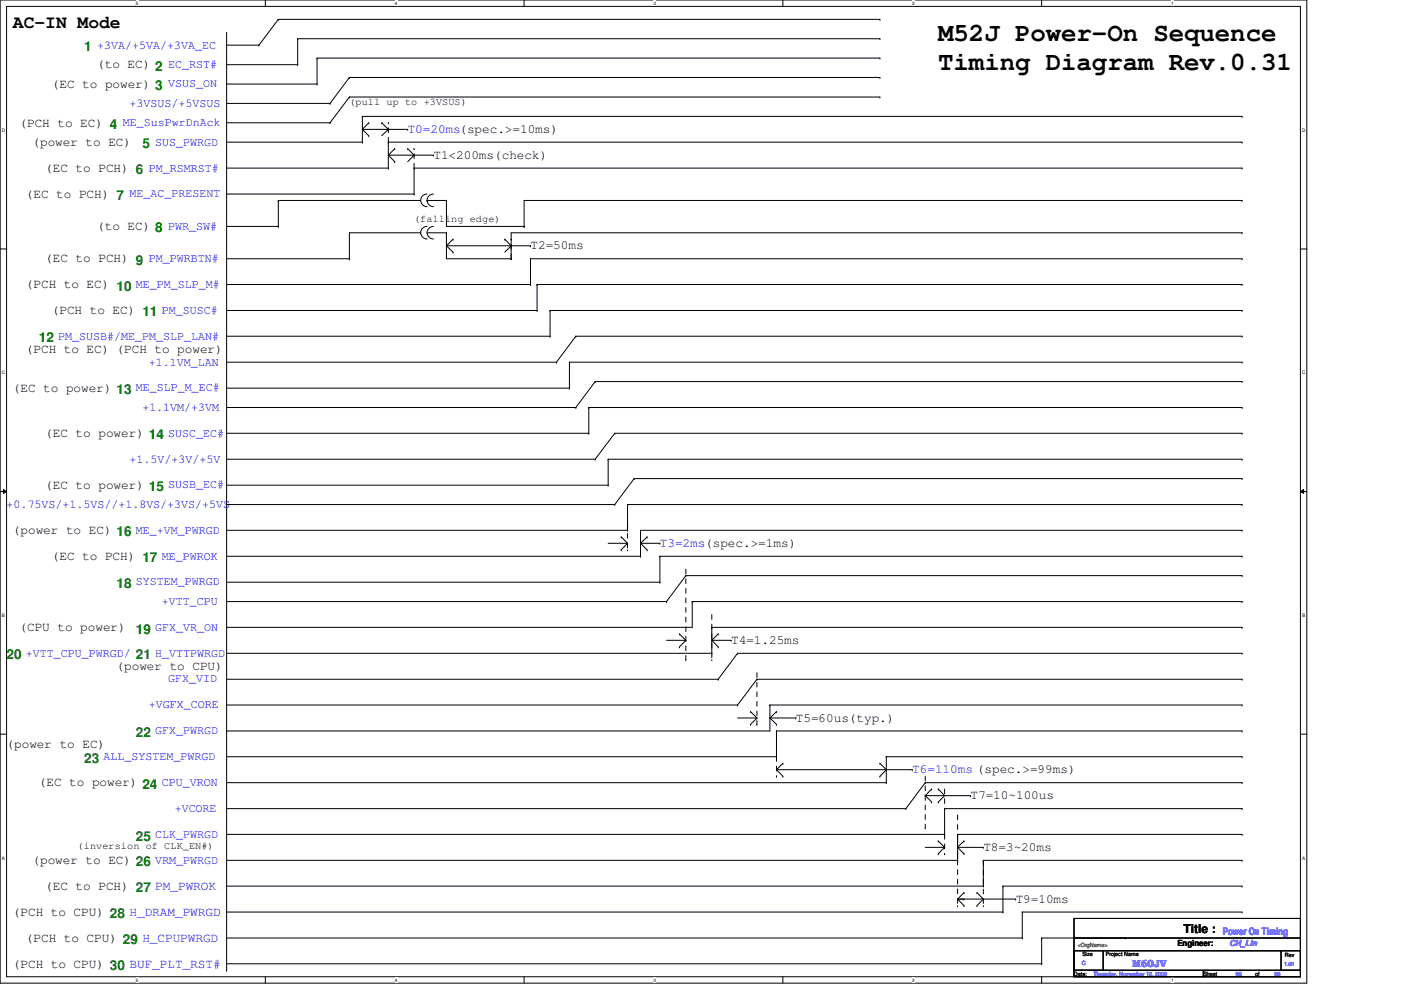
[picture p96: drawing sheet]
<svg xmlns="http://www.w3.org/2000/svg" width="297mm" height="210mm" viewBox="0 0 297 210" stroke-linecap="round" stroke-linejoin="round" font-family="sans-serif">
<defs><g id="words">
<g font-size="5.5">
<text x="198.9" y="8.7">M52J Power-On Sequence</text>
<text x="198.9" y="14.9">Timing Diagram Rev.0.31</text>
</g>
<text font-size="3.8" x="2.7" y="5.9">AC-IN Mode</text>
<g font-size="2.9" fill="#008000">
<text x="17.9" y="10.9">1 +3VA/+5VA/+3VA_EC</text>
<text x="30.2" y="31.5">5 SUS_PWRGD</text>
<text x="8.3" y="72.6">12 PM_SUSB#/ME_PM_SLP_LAN#</text>
<text x="24.7" y="124.7">18 SYSTEM_PWRGD</text>
<text x="28.8" y="134.3">19 GFX_VR_ON</text>
<text x="1.4" y="139.8">20 +VTT_CPU_PWRGD/ 21 H_VTTPWRGD</text>
<text x="17.9" y="161.8">23 ALL_SYSTEM_PWRGD</text>
<text x="28.8" y="156.3">22 GFX_PWRGD</text>
<text x="28.8" y="178.2">25 CLK_PWRGD</text>
</g>
<g font-size="2.7">
<text x="20.6" y="14.5">(to EC) 2 EC_RST#</text>
<text x="11" y="18.6">(EC to power) 3 VSUS_ON</text>
<text x="4.1" y="26.8">(PCH to EC) 4 ME_SusPwrDnAck</text>
<text x="6.9" y="30.9">(power to EC)</text>
<text x="91.9" y="33.7">T1&lt;200ms(check)</text>
<text x="5.5" y="41.9">(EC to PCH) 7 ME_AC_PRESENT</text>
<text x="9.6" y="36.4">(EC to PCH) 6 PM_RSMRST#</text>
<text x="20.6" y="48.8">(to EC) 8 PWR_SW#</text>
<text x="112.5" y="52.9">T2=50ms</text>
<text x="9.6" y="55.6">(EC to PCH) 9 PM_PWRBTN#</text>
<text x="5.5" y="61.1">(PCH to EC) 10 ME_PM_SLP_M#</text>
<text x="11" y="66.6">(PCH to EC) 11 PM_SUSC#</text>
<text x="5.5" y="74.8">(PCH to EC) (PCH to power)</text>
<text x="2.7" y="83.1">(EC to power) 13 ME_SLP_M_EC#</text>
<text x="9.6" y="92.7">(EC to power) 14 SUSC_EC#</text>
<text x="9.6" y="103.6">(EC to power) 15 SUSB_EC#</text>
<text x="2.7" y="113.2">(power to EC) 16 ME_+VM_PWRGD</text>
<text x="11" y="118.7">(EC to PCH) 17 ME_PWROK</text>
<text x="4.1" y="133.8">(CPU to power)</text>
<text x="155" y="136.6">T4=1.25ms</text>
<text x="24.7" y="142">(power to CPU)</text>
<text x="168.7" y="153">T5=60us(typ.)</text>
<text x="1.4" y="158.5">(power to EC)</text>
<text x="8.3" y="166.8">(EC to power) 24 CPU_VRON</text>
<text x="205.8" y="169.5">T7=10~100us</text>
<text x="6.9" y="183.2">(power to EC) 26 VRM_PWRGD</text>
<text x="208.5" y="180.5">T8=3~20ms</text>
<text x="9.6" y="188.7">(EC to PCH) 27 PM_PWROK</text>
<text x="215.3" y="191.4">T9=10ms</text>
<text x="2.7" y="194.2">(PCH to CPU) 28 H_DRAM_PWRGD</text>
<text x="5.5" y="199.6">(PCH to CPU) 29 H_CPUPWRGD</text>
<text x="2.7" y="205.1">(PCH to CPU) 30 BUF_PLT_RST#</text>
</g>
<g font-size="2.7" fill="#00f">
<text x="86.4" y="28.2">T0=20ms(spec.&gt;=10ms)</text>
<text x="139.9" y="116">T3=2ms(spec.&gt;=1ms)</text>
<text x="193.4" y="164">T6=110ms (spec.&gt;=99ms)</text>
</g>
<g font-size="2.6" fill="#00f">
<text x="27.5" y="22.6">+3VSUS/+5VSUS</text>
<text x="31.6" y="77.5">+1.1VM_LAN</text>
<text x="30.2" y="87.1">+1.1VM/+3VM</text>
<text x="27.5" y="98.1">+1.5V/+3V/+5V</text>
<text x="1.4" y="107.7">+0.75VS/+1.5VS//+1.8VS/+3VS/+5VS</text>
<text x="34.3" y="128.2">+VTT_CPU</text>
<text x="35.7" y="144.7">GFX_VID</text>
<text x="31.6" y="150.2">+VGFX_CORE</text>
<text x="37" y="172.1">+VCORE</text>
</g>
<text font-size="2.6" x="250.9" y="197.9">Title :</text>
<g font-size="2.2">
<text x="74.1" y="22.4">(pull up to +3VSUS)</text>
<text x="87.8" y="47">(falling edge)</text>
<text x="16.5" y="180.1">(inversion of CLK_EN#)</text>
</g>
<g font-size="2.2" fill="#00f">
<text x="259.2" y="198.2">Power On Timing</text>
<text x="240.1" y="205">M60JV</text>
</g>
<text font-size="1.8" x="249.6" y="200.5">Engineer:</text>
<text font-size="1.8" fill="#00f" x="260.6" y="200.5">CH_Lin</text>
<text font-size="1.2" fill="#f00" x="228.5" y="200.8">&lt;OrgName&gt;</text>
<g font-size="1.2">
<text x="229.5" y="202.7">Size</text>
<text x="234.4" y="202.7">Project Name</text>
<text x="272.4" y="202.9">Rev</text>
<text x="227.7" y="206.9">Date:</text>
<text x="255.1" y="206.9">Sheet</text>
<text x="266.1" y="206.9">of</text>
</g>
<g font-size="1.2" fill="#00f">
<text x="229.4" y="204.7">C</text>
<text x="231.8" y="206.9">Thursday, November 12, 2009</text>
<text x="262" y="206.9">96</text>
<text x="270.2" y="206.9">96</text>
<text x="272.3" y="204.8">1.01</text>
</g>
<g font-size="1">
<text x="28.8" y="1">5</text>
<text x="83.7" y="1">4</text>
<text x="138.6" y="1">3</text>
<text x="193.4" y="1">2</text>
<text x="248.3" y="1">1</text>
<text x=".4" y="27.9">D</text>
<text x="276.1" y="27.9">D</text>
<text x=".4" y="79.4">C</text>
<text x="276.1" y="79.4">C</text>
<text x=".4" y="130.8">B</text>
<text x="276.1" y="130.8">B</text>
<text x=".4" y="182.2">A</text>
<text x="276.1" y="182.2">A</text>
<text x="28.8" y="208.1">5</text>
<text x="83.7" y="208.1">4</text>
<text x="138.6" y="208.1">3</text>
<text x="193.4" y="208.1">2</text>
<text x="248.3" y="208.1">1</text>
</g>
</g></defs>
<path d="M0 0h277.1v208.4h-277.1zM1.4 1.4h274.3v205.7h-274.3z" fill="none" stroke="#000" stroke-width=".21"/>
<g fill="#fff">
<path d="M28.8 .1h.6v1.1h-.6z"/>
<path d="M28.8 207.2h.6v1.1h-.6z"/>
</g>
<path d="M56.3 0v1.4M56.3 207.1v1.3" fill="none" stroke="#000" stroke-width=".21"/>
<g fill="#fff">
<path d="M83.7 .1h.5v1.1h-.5z"/>
<path d="M83.7 207.2h.5v1.1h-.5z"/>
</g>
<path d="M111.1 0v1.4M111.1 207.1v1.3" fill="none" stroke="#000" stroke-width=".21"/>
<g fill="#fff">
<path d="M138.6 .1h.5v1.1h-.5z"/>
<path d="M138.6 207.2h.5v1.1h-.5z"/>
</g>
<path d="M166 0v1.4M166 207.1v1.3" fill="none" stroke="#000" stroke-width=".21"/>
<g fill="#fff">
<path d="M193.4 .1h.6v1.1h-.6z"/>
<path d="M193.4 207.2h.6v1.1h-.6z"/>
</g>
<path d="M220.8 0v1.4M220.8 207.1v1.3" fill="none" stroke="#000" stroke-width=".21"/>
<g fill="#fff">
<path d="M248.3 .1h.5v1.1h-.5z"/>
<path d="M248.3 207.2h.5v1.1h-.5z"/>
<path d="M.4 27.1h.7v1.1h-.7z"/>
<path d="M276.1 27.1h.7v1.1h-.7z"/>
<path d="M.4 78.5h.7v1.1h-.7z"/>
<path d="M276.1 78.5h.7v1.1h-.7z"/>
</g>
<path d="M0 52.8h1.4M275.7 52.8h1.4" fill="none" stroke="#000" stroke-width=".21"/>
<g fill="#fff">
<path d="M.4 129.9h.6v1.1h-.6z"/>
<path d="M276.1 129.9h.6v1.1h-.6z"/>
</g>
<path d="M0 104.2h1.4M.7 103.8l.7 .4-.7 .4zM275.7 104.2l.7-.4v.8zM275.7 104.2h1.4" fill="none" stroke="#000" stroke-width=".21"/>
<path d="M.7 103.8l.7 .4-.7 .4zM275.7 104.2l.7-.4v.8z" fill="#000"/>
<g fill="#fff">
<path d="M.4 181.4h.6v1.1h-.6z"/>
<path d="M276.1 181.4h.6v1.1h-.6z"/>
</g>
<g fill="none" stroke="#000" stroke-width=".21">
<path d="M48 9.6h6.9M48 13.7h15.1M48 17.8h19.2M48 6.9v198.8M54.9 9.6h.1M59 4.1h.1M59 4.1l-4.1 5.5M59 4.1h127.6M63.1 13.7h.1M63.1 8.2h.1M63.1 8.2v5.5M63.1 8.2h123.5"/>
<path d="M67.2 17.8h.1M67.2 12.3h.1M67.2 12.3h119.4M67.2 12.3v5.5M74.1 16.4h.1M74.1 16.4h112.5M74.1 16.4l-4.1 5.5M186.6 4.1h.1M186.6 8.2h.1M186.6 12.3h.1M186.6 16.4h.1M48 21.9h22"/>
<path d="M48 26h22M48 30.1h28.8M48 35.6h34.3M70 21.9h.1M70 26h.1M74.1 20.6h.1M74.1 20.6h112.5M74.1 20.6l-4.1 5.4M76.8 30.1h.1M76.8 24.7h.1M76.8 24.7h186.6M76.8 24.7v5.4"/>
<path d="M76.8 27.4h9.6M76.8 27.4l1.4 1.4M78.2 28.8h.1M78.2 26h.1M78.2 26l-1.4 1.4M80.9 26h.1M80.9 26l1.4 1.4M82.3 35.6h.1M82.3 30.1h.1M82.3 27.4h.1M82.3 30.1h181.1M82.3 30.1v5.5"/>
<path d="M82.3 32.9h9.6M82.3 32.9l1.4 1.4M82.3 27.4l-1.4 1.4M83.7 31.5h.1M83.7 34.3h.1M83.7 31.5l-1.4 1.4M86.4 31.5h.1M86.4 27.4h.1M86.4 31.5l1.4 1.4M87.8 35.6h.1M87.8 32.9h.1M87.8 35.6h175.6"/>
<path d="M87.8 35.6v5.5M87.8 32.9l-1.4 1.4M91.9 32.9h.1M186.6 20.6h.1M263.4 24.7h.1M263.4 30.1h.1M263.4 35.6h.1M48 41.1h39.8M48 48h11M48 54.9h26.1M59 42.5h.1M59 48h.1"/>
<path d="M59 42.5h30.2M59 42.5v5.5M74.1 54.9h.1M87.8 41.1h.1M89.2 49.4h.1M89.2 49.4h-15.1v5.5M90.5 41.1a1.33 1.33 0 0 0-1.3 1.4 1.33 1.33 0 0 0 1.3 1.3M90.5 42.5h.1M90.5 48a1.33 1.33 0 0 0-1.3 1.3 1.33 1.33 0 0 0 1.3 1.4M90.5 42.5h4.2M90.5 49.4h4.2M91.9 41.1a1.33 1.33 0 0 0-1.4 1.4 1.33 1.33 0 0 0 1.4 1.3"/>
<path d="M91.9 48a1.33 1.33 0 0 0-1.4 1.3 1.33 1.33 0 0 0 1.4 1.4M94.7 42.5h.1M94.7 49.4h.1M94.7 42.5v5.5h16.4M94.7 49.4v5.5h13.7M94.7 52.1h17.8M94.7 52.1l1.4 1.4M96.1 50.7h.1M96.1 53.5h.1M96.1 50.7l-1.4 1.4M107 50.7h.1M107 50.7l1.4 1.4"/>
<path d="M108.4 54.9h.1M108.4 52.1h.1M108.4 52.1l-1.4 1.4M111.1 48h.1M112.5 54.9h.1M112.5 52.1h.1M112.5 54.9h150.9M112.5 54.9v5.4M263.4 42.5h.1M263.4 49.4h.1M263.4 54.9h.1M263.4 42.5h-152.3v5.5"/>
<path d="M263.4 49.4h-155v5.5M48 60.3h64.5M48 65.8h65.9M48 71.3h68.6M48 76.8h70M112.5 60.3h.1M113.9 65.8h.1M113.9 60.3h.1M113.9 60.3h149.5M113.9 60.3v5.5M116.6 71.3h.1M116.6 65.8h.1"/>
<path d="M116.6 65.8h146.8M116.6 65.8v5.5M118 76.8h.1M120.7 76.8h.1M120.7 76.8h142.7M120.7 76.8v5.5M122.1 71.3h.1M122.1 71.3h141.3M122.1 71.3l-4.1 5.5M263.4 60.3h.1M263.4 65.8h.1M263.4 76.8h.1"/>
<path d="M263.4 71.3h.1M48 86.4h74.1M48 82.3h72.7M48 91.9h76.8M48 97.4h78.2M120.7 82.3h.1M122.1 86.4h.1M124.8 91.9h.1M124.8 86.4h.1M124.8 86.4h138.6M124.8 86.4v5.5M126.2 80.9h.1"/>
<path d="M126.2 97.4h.1M126.2 80.9h137.2M126.2 80.9l-4.1 5.5M128.9 97.4h.1M128.9 97.4h134.5M128.9 97.4v5.5M130.3 91.9h.1M130.3 91.9h133.1M130.3 91.9l-4.1 5.5M263.4 80.9h.1M263.4 86.4h.1M263.4 97.4h.1"/>
<path d="M263.4 91.9h.1M48 102.9h80.9M48 112.4h85M48 107h82.3M48 117.9h87.8M128.9 102.9h.1M128.9 115.2h4.1M130.3 107h.1M131.7 113.8h.1M131.7 116.6h.1M131.7 113.8l1.3 1.4M133 112.4h.1"/>
<path d="M133 107h.1M133 115.2h.1M133 107h130.4M133 107v5.4M133 115.2l-1.3 1.4M134.4 101.5h.1M134.4 101.5h129M134.4 101.5l-4.1 5.5M135.8 117.9h.1M135.8 112.4h.1M135.8 112.4h127.6M135.8 112.4v5.5"/>
<path d="M135.8 115.2h4.1M135.8 115.2l1.4 1.4M137.2 113.8h.1M137.2 116.6h.1M137.2 113.8l-1.4 1.4M139.9 117.9h.1M139.9 115.2h.1M139.9 117.9h123.5M139.9 117.9v5.5M263.4 107h.1M263.4 101.5h.1M263.4 117.9h.1"/>
<path d="M263.4 112.4h.1M48 133h.1M48 123.4h91.9M48 138.5h102.9M48 127.6h93.3M139.9 123.4h.1M141.3 127.6h.1M141.3 135.8h4.1M144.1 134.4h.1M144.1 137.2h.1M144.1 134.4l1.3 1.4M145.4 122h.1"/>
<path d="M145.4 135.8h.1M145.4 122l-4.1 5.6M145.4 122h118M145.4 135.8l-1.3 1.4M146.8 127.6h.1M146.8 127.6v5.4h-98.8M146.8 127.6h116.6M150.9 138.5h.1M150.9 133h.1M150.9 133h112.5M150.9 133v5.5M150.9 135.8h4.1"/>
<path d="M150.9 135.8l1.4 1.4M152.3 134.4h.1M152.3 137.2h.1M152.3 134.4l-1.4 1.4M155 135.8h.1M156.4 138.5h.1M156.4 138.5h107M156.4 138.5l-4.1 5.5M263.4 133h.1M263.4 122h.1M263.4 127.6h.1M263.4 138.5h.1"/>
<path d="M0 155.7h1.4M48 155h.1M48 149.5h108.4M48 144h104.3M152.3 144h.1M156.4 149.5h.1M156.4 152.2h4.1M159.1 150.9h.1M159.1 153.6h.1M159.1 150.9l1.4 1.3M160.5 152.2h.1M160.5 144h.1"/>
<path d="M160.5 144h102.9M160.5 152.2l-1.4 1.4M160.5 144l-4.1 5.5M163.2 149.5h.1M163.2 149.5h100.2M163.2 149.5v5.5h-115.2M163.2 152.2h5.5M163.2 152.2l1.4 1.4M164.6 155h.1M164.6 150.9h.1M164.6 153.6h.1M164.6 155v5.4"/>
<path d="M164.6 155h98.8M164.6 150.9l-1.4 1.3M168.7 152.2h.1M263.4 144h.1M263.4 155h.1M263.4 149.5h.1M275.7 155.7h1.4M48 160.4h116.6M48 165.9h139.9M48 176.9h152.3M48 171.4h144.1M164.6 160.4h.1"/>
<path d="M164.6 163.2h28.8M164.6 163.2l1.4 1.4M166 161.8h.1M166 164.6h.1M166 161.8l-1.4 1.4M186.6 161.8h.1M186.6 164.6h.1M186.6 161.8l1.3 1.4-1.3 1.4M187.9 165.9h.1M187.9 160.4h.1M187.9 160.4h75.5M187.9 160.4v5.5"/>
<path d="M192.1 171.4h.1M193.4 163.2h.1M196.2 165.9h.1M196.2 165.9h67.2M196.2 165.9l-4.1 5.5M196.2 168.7h9.6M196.2 168.7l1.3 1.4M196.2 179.7h4.1M197.5 167.3h.1M197.5 170.1h.1M197.5 167.3l-1.3 1.4M198.9 167.3h.1"/>
<path d="M198.9 170.1h.1M198.9 178.3h.1M198.9 167.3l1.4 1.4-1.4 1.4M198.9 178.3l1.4 1.4M200.3 176.9h.1M200.3 171.4h.1M200.3 179.7h.1M200.3 171.4v5.5M200.3 171.4h63.1M200.3 179.7l-1.4 1.3M203 176.9h.1M203 176.9h60.4"/>
<path d="M203 176.9v5.5M203 179.7h5.5M203 179.7l1.4 1.3M204.4 178.3h.1M204.4 178.3l-1.4 1.4M205.8 168.7h.1M208.5 179.7h.1M263.4 160.4h.1M263.4 171.4h.1M263.4 176.9h.1M263.4 165.9h.1M48 198.9h168.7"/>
<path d="M48 182.4h155M48 187.9h160.5M48 193.4h164.6M198.9 181h.1M203 182.4h.1M203 190.6h12.3M203 190.6l1.4 1.4M204.4 190.6h.1M204.4 189.3h.1M204.4 192h.1M204.4 181h.1M204.4 189.3l-1.4 1.3"/>
<path d="M207.1 189.3h.1M207.1 192h.1M207.1 189.3l1.4 1.3-1.4 1.4M208.5 187.9h.1M208.5 182.4h.1M208.5 182.4h54.9M208.5 182.4v5.5M212.6 193.4h.1M212.6 187.9h.1M212.6 187.9h50.8M212.6 187.9v5.5M215.3 190.6h.1"/>
<path d="M216.7 198.9h.1M216.7 193.4h.1M216.7 193.4h46.7M216.7 193.4v5.5M220.8 198.9h.1M220.8 198.9h54.9M220.8 198.9v5.4M227.7 194.7h48v11h-48zM238.7 198.9h.1M263.4 182.4h.1M263.4 187.9h.1M263.4 193.4h.1"/>
<path d="M275.7 198.9h.1M48 205.7h.1M48 204.3h172.8M220.8 204.3h.1M227.7 201.6h6.2v4.1h-6.2zM227.7 205.7h27.4v1.4h-27.4zM234 201.6h37.6M255.1 205.7h20.6v1.4h-20.6zM271.6 201.6h4.1v4.1h-4.1zM271.6 201.6h.1"/>
</g>
<g fill="none" stroke="#000" stroke-width=".21" stroke-dasharray="1 1 1 1 1 1 1 1">
<path d="M82.3 30.1v-4.1M82.3 26h.1M87.8 35.6v-4.1M87.8 31.5h.1M108.4 54.9v-4.2M108.4 50.7h.1M133 111.1v5.5M133 116.6h.1M145.4 120.7v19.2M145.4 139.9h.1M150.9 130.3v9.6M150.9 139.9h.1"/>
<path d="M160.5 142.6v11M160.5 153.6h.1M164.6 155v5.4M164.6 156.3v8.3M164.6 160.4h.1M164.6 164.6h.1M196.2 164.6v11M196.2 175.6h.1M200.3 167.3v4.1M200.3 171.4h.1M200.3 176.9v4.1M203 178.3v13.7"/>
<path d="M203 172.8v9.6M200.3 181h.1M203 192h.1M203 182.4h.1M208.5 182.4v9.6M208.5 192h.1"/>
</g>
<use href="#words"/>
</svg>
